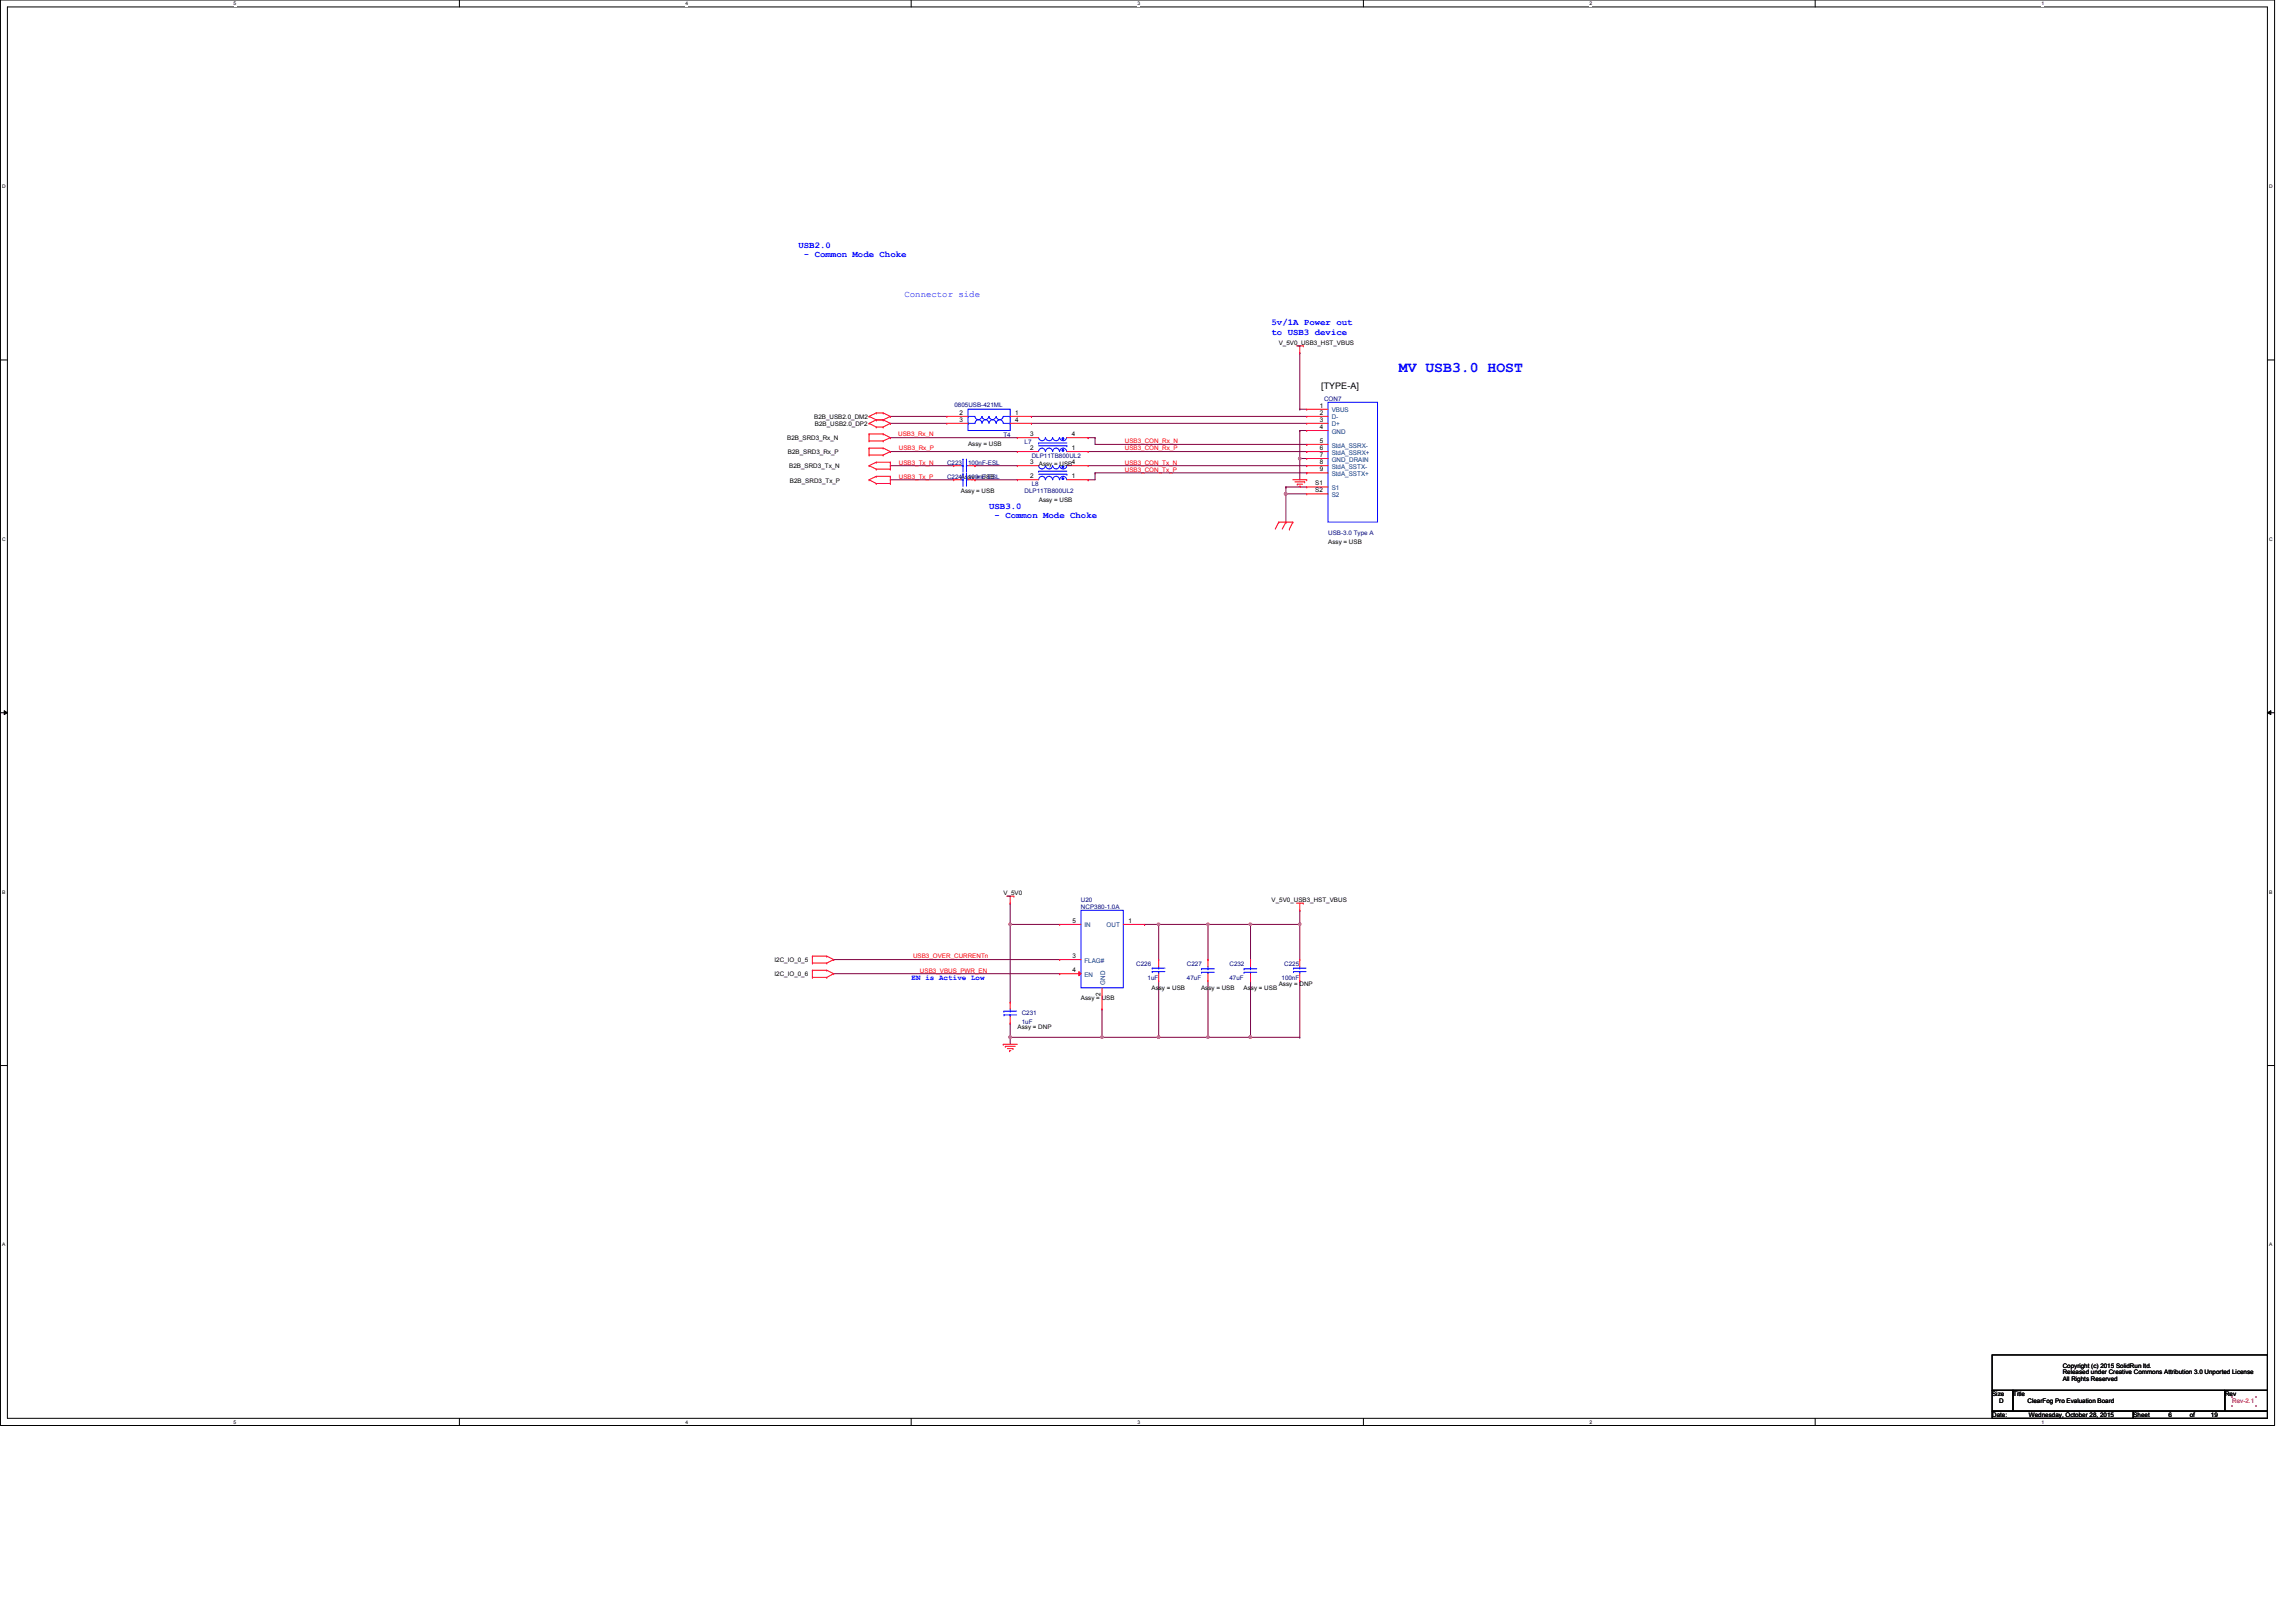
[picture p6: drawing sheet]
<svg xmlns="http://www.w3.org/2000/svg" width="420mm" height="297mm" viewBox="0 0 420 297" stroke-linecap="round" stroke-linejoin="round" font-family="sans-serif">
<defs><g id="words">
<text font-size="2.7" fill="#00f" x="256" y="68.2">MV USB3.0 HOST</text>
<g font-size="1.6" fill="#00f">
<text x="146.1" y="45.4">USB2.0</text>
<text x="147.1" y="47">- Common Mode Choke</text>
<text x="165.5" y="54.3">Connector side</text>
<text x="232.7" y="59.6">5v/1A Power out</text>
<text x="232.7" y="61.2">to USB3 device</text>
<text x="181" y="93.1">USB3.0</text>
<text x="182" y="94.8">- Common Mode Choke</text>
</g>
<text font-size="1.6" x="241.8" y="71.2">[TYPE-A]</text>
<text font-size="1.4" fill="#00f" x="166.8" y="179.4">EN is Active Low</text>
<g font-size="1.2">
<text x="175.6" y="75.9">2</text>
<text x="175.6" y="77.2">3</text>
<text x="185.8" y="75.9">1</text>
<text x="185.8" y="77.2">4</text>
<text x="241.5" y="74.6">1</text>
<text x="241.5" y="75.9">2</text>
<text x="241.5" y="77.2">3</text>
<text x="188.6" y="82.4">2</text>
<text x="188.6" y="79.8">3</text>
<text x="196.1" y="82.4">1</text>
<text x="196.1" y="79.8">4</text>
<text x="241.5" y="78.5">4</text>
<text x="241.5" y="81.1">5</text>
<text x="241.5" y="82.4">6</text>
<text x="241.5" y="83.7">7</text>
<text x="188.6" y="87.5">2</text>
<text x="188.6" y="85">3</text>
<text x="196.1" y="87.5">1</text>
<text x="196.1" y="85">4</text>
<text x="240.7" y="88.8">S1</text>
<text x="241.5" y="85">8</text>
<text x="241.5" y="86.3">9</text>
<text x="240.7" y="90.1">S2</text>
<text x="196.3" y="168.9">5</text>
<text x="206.5" y="168.9">1</text>
<text x="196.3" y="175.3">3</text>
<text x="196.3" y="177.9">4</text>
<text x="201.4" y="182.3" transform="rotate(-90 201.4 182.3)">2</text>
</g>
<g font-size="1.2" fill="#004080">
<text x="243.7" y="75.4">VBUS</text>
<text x="243.7" y="76.8">D-</text>
<text x="243.7" y="78">D+</text>
<text x="243.7" y="79.3">GND</text>
<text x="243.7" y="81.9">StdA_SSRX-</text>
<text x="243.7" y="83.2">StdA_SSRX+</text>
<text x="243.7" y="84.5">GND_DRAIN</text>
<text x="243.7" y="85.8">StdA_SSTX-</text>
<text x="243.7" y="87.1">StdA_SSTX+</text>
<text x="243.7" y="89.7">S1</text>
<text x="243.7" y="90.9">S2</text>
<text x="198.5" y="169.7">IN</text>
<text x="202.5" y="169.7">OUT</text>
<text x="198.5" y="176.2">FLAG#</text>
<text x="198.5" y="178.8">EN</text>
<text x="202.3" y="180.2" transform="rotate(-90 202.3 180.2)">GND</text>
</g>
<g font-size="1.1">
<text x="234" y="63.1">V_5V0_USB3_HST_VBUS</text>
<text x="149" y="76.7">B2B_USB2.0_DM2</text>
<text x="149.1" y="77.9">B2B_USB2.0_DP2</text>
<text x="144.1" y="80.5">B2B_SRD3_Rx_N</text>
<text x="144.2" y="83.1">B2B_SRD3_Rx_P</text>
<text x="177.2" y="81.6">Assy = USB</text>
<text x="144.4" y="85.7">B2B_SRD3_Tx_N</text>
<text x="144.6" y="88.3">B2B_SRD3_Tx_P</text>
<text x="190.1" y="85.3">Assy = USB</text>
<text x="175.9" y="90.2">Assy = USB</text>
<text x="190.1" y="91.8">Assy = USB</text>
<text x="243.1" y="99.5">Assy = USB</text>
<text x="183.6" y="163.8">V_5V0</text>
<text x="232.7" y="165.1">V_5V0_USB3_HST_VBUS</text>
<text x="141.7" y="176.1">I2C_IO_0_5</text>
<text x="141.7" y="178.7">I2C_IO_0_6</text>
<text x="197.8" y="183">Assy = USB</text>
<text x="210.7" y="181.1">Assy = USB</text>
<text x="219.8" y="181.1">Assy = USB</text>
<text x="227.6" y="181.1">Assy = USB</text>
<text x="234" y="180.5">Assy = DNP</text>
<text x="186.2" y="188.2">Assy = DNP</text>
<text x="377.5" y="250.3">Copyright (c) 2015 SolidRun ltd.</text>
<text x="377.5" y="251.5">Released under Creative Commons Attribution 3.0 Unported License</text>
<text x="364.6" y="255.5">Size</text>
<text x="365.8" y="256.8">D</text>
<text x="368.4" y="255.5">Title</text>
<text x="371.1" y="256.8">ClearFog Pro Evaluation Board</text>
<text x="377.5" y="252.7">All Rights Reserved</text>
<text x="407.2" y="255.5">Rev</text>
<text x="364.6" y="259.4">Date:</text>
<text x="371.3" y="259.4">Wednesday, October 28, 2015</text>
<text x="390.4" y="259.4">Sheet</text>
<text x="396.9" y="259.4">6</text>
<text x="400.7" y="259.4">of</text>
<text x="404.6" y="259.4">19</text>
</g>
<g font-size="1.1" fill="#000080">
<text x="174.7" y="74.5">0805USB-421ML</text>
<text x="242.3" y="73.4">CON7</text>
<text x="183.6" y="80">T4</text>
<text x="187.5" y="81.2">L7</text>
<text x="188.8" y="83.8">DLP11TB800UL2</text>
<text x="173.3" y="85">C223</text>
<text x="173.3" y="87.7">C224Assy = USB</text>
<text x="177.2" y="87.7">100nF-ESL</text>
<text x="177.2" y="85">100nF-ESL</text>
<text x="188.8" y="88.9">L8</text>
<text x="187.5" y="90.2">DLP11TB800UL2</text>
<text x="243.1" y="98">USB-3.0 Type A</text>
<text x="197.8" y="165.1">U20</text>
<text x="197.8" y="166.4">NCP380-1.0A</text>
<text x="207.9" y="176.7">C226</text>
<text x="210" y="179.3">1uF</text>
<text x="217.2" y="176.7">C227</text>
<text x="217.2" y="179.3">47uF</text>
<text x="225" y="176.7">C232</text>
<text x="225" y="179.3">47uF</text>
<text x="234.5" y="179.3">100nF</text>
<text x="235" y="176.7">C225</text>
<text x="187" y="185.8">C231</text>
<text x="187" y="187.3">1uF</text>
</g>
<g font-size="1.1" fill="#f00">
<text x="164.4" y="79.8">USB3_Rx_N</text>
<text x="164.5" y="82.4">USB3_Rx_P</text>
<text x="205.9" y="81.1">USB3_CON_Rx_N</text>
<text x="205.9" y="82.4">USB3_CON_Rx_P</text>
<text x="164.5" y="87.6">USB3_Tx_P</text>
<text x="164.5" y="85">USB3_Tx_N</text>
<text x="205.9" y="85">USB3_CON_Tx_N</text>
<text x="205.9" y="86.3">USB3_CON_Tx_P</text>
<text x="167.1" y="175.4">USB3_OVER_CURRENTn</text>
<text x="168.4" y="178">USB3_VBUS_PWR_EN</text>
</g>
<text font-size="1.1" fill="#f0f" x="408.5" y="256.8">Rev-2.1</text>
<g font-size=".9">
<text x="42.8" y="1">5</text>
<text x="125.4" y="1">4</text>
<text x="208.2" y="1">3</text>
<text x="290.9" y="1">2</text>
<text x="373.6" y="1">1</text>
<text x=".4" y="34.4">D</text>
<text x="415.3" y="34.4">D</text>
<text x=".4" y="99">C</text>
<text x="415.3" y="99">C</text>
<text x=".4" y="163.5">B</text>
<text x="415.3" y="163.5">B</text>
<text x=".4" y="228.1">A</text>
<text x="415.3" y="228.1">A</text>
<text x="42.8" y="260.6">5</text>
<text x="125.4" y="260.6">4</text>
<text x="208.2" y="260.6">3</text>
<text x="290.9" y="260.6">2</text>
<text x="373.6" y="260.6">1</text>
</g>
</g></defs>
<path d="M.1 0h416.2v260.9h-416.2zM1.4 1.3h413.6v258.2h-413.6z" fill="none" stroke="#000" stroke-width=".18"/>
<g fill="#fff">
<path d="M42.8 .2h.5v1h-.5z"/>
<path d="M42.8 259.8h.5v1h-.5z"/>
</g>
<path d="M84.1 0v1.3M84.1 259.5v1.4" fill="none" stroke="#000" stroke-width=".18"/>
<g fill="#fff">
<path d="M125.4 .2h.5v1h-.5z"/>
<path d="M125.4 259.8h.5v1h-.5z"/>
</g>
<path d="M166.8 0v1.3M166.8 259.5v1.4" fill="none" stroke="#000" stroke-width=".18"/>
<g fill="#fff">
<path d="M208.2 .2h.5v1h-.5z"/>
<path d="M208.2 259.8h.5v1h-.5z"/>
</g>
<path d="M249.5 0v1.3M249.5 259.5v1.4" fill="none" stroke="#000" stroke-width=".18"/>
<g fill="#fff">
<path d="M290.9 .2h.5v1h-.5z"/>
<path d="M290.9 259.8h.5v1h-.5z"/>
</g>
<path d="M332.2 0v1.3M332.2 259.5v1.4" fill="none" stroke="#000" stroke-width=".18"/>
<g fill="#fff">
<path d="M373.6 .2h.5v1h-.5z"/>
<path d="M373.6 259.8h.5v1h-.5z"/>
<path d="M.4 33.6h.7v1h-.7z"/>
<path d="M415.3 33.6h.6v1h-.6z"/>
<path d="M.4 98.2h.7v1h-.7z"/>
<path d="M415.3 98.2h.6v1h-.6z"/>
</g>
<path d="M.1 65.9h1.3M415 65.9h1.3" fill="none" stroke="#000" stroke-width=".18"/>
<g fill="#fff">
<path d="M.4 162.7h.6v1h-.6z"/>
<path d="M415.3 162.7h.6v1h-.6z"/>
</g>
<path d="M.1 130.4h1.3M.8 130l.6 .4-.6 .4zM415 130.4l.6-.4v.8zM415 130.4h1.3" fill="none" stroke="#000" stroke-width=".18"/>
<path d="M.8 130l.6 .4-.6 .4zM415 130.4l.6-.4v.8z" fill="#000"/>
<g fill="#fff">
<path d="M.4 227.3h.6v1h-.6z"/>
<path d="M415.3 227.3h.5v1h-.5z"/>
</g>
<path d="M.1 195h1.3M415 195h1.3" fill="none" stroke="#000" stroke-width=".18"/>
<g fill="none" stroke="#800040" stroke-width=".18">
<path d="M162.9 77.5h.1M162.9 76.2h.1M162.9 77.5h10.4M162.9 76.2h10.4M188.8 77.5h.1M188.8 76.2h.1M188.8 77.5h50.3M188.8 76.2h50.3M237.9 74.9h.1M237.9 78.8h.1M237.9 74.9h1.2M237.9 78.8h1.2"/>
<path d="M237.9 78.8v5.1M162.9 87.8h.1M162.9 87.8h11.6M178.4 85.2h.1M178.4 87.8h.1M178.4 87.8h7.8M178.4 85.2h7.8M199.1 87.8h.1M199.1 85.2h40M199.1 82.6h40M200.4 80.1h.1M200.4 86.5h.1"/>
<path d="M200.4 80.1v1.2h38.7M200.4 86.5v1.3h-1.3M200.4 86.5h38.7M237.9 83.9h.1M237.9 83.9h1.2M239.1 81.3h.1M239.1 82.6h.1M239.1 85.2h.1M239.1 86.5h.1M152.6 175.6h.1M152.6 175.6h41.3M152.6 178.2h41.3"/>
<path d="M193.9 178.2h.1"/>
</g>
<path d="M237.7 83.7h.3v.4l-.3-.1z" fill-rule="evenodd" fill="#f0f"/>
<path d="M237.7 83.7h.3v.4l-.3-.1z" fill="none" stroke="#f0f" stroke-width=".18"/>
<g fill="none" stroke="#800040" stroke-width=".18">
<path d="M237.9 64.6h.1M237.9 64.6v10.3M162.9 85.2h.1M162.9 82.6h.1M162.9 80.1h.1M162.9 85.2h11.6M162.9 80.1h23.3M162.9 82.6h23.3M199.1 80.1h.1M199.1 80.1h1.3M235.3 89.1h.1M235.3 89.1h3.8"/>
<path d="M235.3 89.1v1.3M237.9 83.9h.1M237.9 83.9v3.9M184.9 187.2h.1M184.9 189.8h.1M184.9 187.2v2.6M201.7 184.7h.1M201.7 184.7v5.1h-16.8"/>
</g>
<path d="M184.7 189.6h.3v.4l-.3-.1z" fill-rule="evenodd" fill="#f0f"/>
<path d="M184.7 189.6h.3v.4l-.3-.1z" fill="none" stroke="#f0f" stroke-width=".18"/>
<path d="M184.9 189.8h.1M184.9 189.8v1.3M201.7 189.8h10.3M212 189.8h.1" fill="none" stroke="#800040" stroke-width=".18"/>
<path d="M201.5 189.6h.3v.4l-.3-.1z" fill-rule="evenodd" fill="#f0f"/>
<path d="M201.5 189.6h.3v.4l-.3-.1z" fill="none" stroke="#f0f" stroke-width=".18"/>
<path d="M211.9 189.6h.3v.3l-.3 .1z" fill-rule="evenodd" fill="#f0f"/>
<path d="M211.9 189.6h.3v.3l-.3 .1z" fill="none" stroke="#f0f" stroke-width=".18"/>
<path d="M184.9 165.3h.1M184.9 169.2h.1M184.9 169.2h9M184.9 165.3v18.1M209.5 169.2h.1M209.5 169.2h2.5M221.1 169.2h.1M221.1 169.2h7.8M237.9 179.5h.1M237.9 179.5v10.3M184.9 183.4h.1" fill="none" stroke="#800040" stroke-width=".18"/>
<path d="M184.7 169h.3v.3h-.3z" fill-rule="evenodd" fill="#f0f"/>
<path d="M184.7 169h.3v.3h-.3z" fill="none" stroke="#f0f" stroke-width=".18"/>
<path d="M212 169.2h.1M212 169.2v6.4" fill="none" stroke="#800040" stroke-width=".18"/>
<path d="M211.9 169h.3v.3h-.3z" fill-rule="evenodd" fill="#f0f"/>
<path d="M211.9 169h.3v.3h-.3z" fill="none" stroke="#f0f" stroke-width=".18"/>
<path d="M235.3 90.4h.1M235.3 90.4h3.8M212 169.2h.1M212 169.2h9.1M237.9 169.2h.1M237.9 169.2v6.4" fill="none" stroke="#800040" stroke-width=".18"/>
<circle cx="235.3" cy="90.4" r=".26" fill="#f0f"/>
<circle cx="235.3" cy="90.4" r=".26" fill="none" stroke="#f0f" stroke-width=".18"/>
<path d="M235.3 95.5h.1M235.3 90.4v5.1M228.9 169.2h9M237.9 169.2h.1" fill="none" stroke="#800040" stroke-width=".18"/>
<circle cx="228.8" cy="169.1" r=".24" fill="#f0f"/>
<circle cx="228.8" cy="169.1" r=".24" fill="none" stroke="#f0f" stroke-width=".18"/>
<path d="M237.7 169h.3v.3h-.3z" fill-rule="evenodd" fill="#f0f"/>
<path d="M237.7 169h.3v.3h-.3z" fill="none" stroke="#f0f" stroke-width=".18"/>
<path d="M221.1 175.6h.1M221.1 169.2v6.4M228.9 175.6h.1M228.9 169.2v6.4" fill="none" stroke="#800040" stroke-width=".18"/>
<path d="M220.9 169h.3v.3h-.3z" fill-rule="evenodd" fill="#f0f"/>
<path d="M220.9 169h.3v.3h-.3z" fill="none" stroke="#f0f" stroke-width=".18"/>
<path d="M228.9 179.5v10.3M237.9 166.6h.1M237.9 166.6v2.6M228.9 189.8h.1M228.9 189.8h9M237.9 189.8h.1" fill="none" stroke="#800040" stroke-width=".18"/>
<circle cx="228.8" cy="189.8" r=".25" fill="#f0f"/>
<circle cx="228.8" cy="189.8" r=".25" fill="none" stroke="#f0f" stroke-width=".18"/>
<path d="M221.1 179.5v10.3M221.1 189.8h.1" fill="none" stroke="#800040" stroke-width=".18"/>
<path d="M220.9 189.6h.3v.4l-.4-.1z" fill-rule="evenodd" fill="#f0f"/>
<path d="M220.9 189.6h.3v.4l-.4-.1z" fill="none" stroke="#f0f" stroke-width=".18"/>
<path d="M212 179.5v10.3M212 189.8h.1M212 189.8h16.9M221.1 189.8h.1M228.9 189.8h.1" fill="none" stroke="#800040" stroke-width=".18"/>
<g fill="none" stroke="#f00" stroke-width=".18">
<path d="M159 79.4h.1M159 77.5h.1M159 76.2h.1M159 79.4h2.6M159 79.4v1.3M159 77.5l1.4 .6M159 76.2l1.4 .6M160.4 76.8h.1M160.4 78.1h.1M160.4 75.6h.1M160.4 76.8h1.2M160.4 76.8l-1.4 .7"/>
<path d="M160.4 78.1h1.2M160.4 75.6h1.2M160.4 75.6l-1.4 .6M161.6 79.4h.1M161.6 76.8h.1M161.6 78.1h.1M161.6 75.6h.1M161.6 79.4l1.3 .7M161.6 76.8l1.3 .7M161.6 75.6l1.3 .6M162.9 77.5h.1M162.9 76.2h.1"/>
<path d="M162.9 77.5l-1.3 .6M162.9 76.2l-1.3 .6M237.3 63.3h1.2M237.9 64.6h.1M237.9 63.3v1.3M238.5 63.3h.1M159 85.2h.1M159 87.8h.1M159 80.7h.1M159 82h.1M159 83.3h.1M159 85.2l1.4 .7"/>
<path d="M159 87.8l1.4 .7M159 80.7h2.6M159 82v1.3M159 83.3h2.6M159 82h2.6M160.4 85.9h.1M160.4 84.6h.1M160.4 88.5h.1M160.4 87.2h.1M160.4 85.9h2.5M160.4 84.6l-1.4 .6M160.4 84.6h2.5"/>
<path d="M160.4 88.5h2.5M160.4 87.2l-1.4 .6M160.4 87.2h2.5M161.6 80.7h.1M161.6 83.3h.1M161.6 82h.1M161.6 82l1.3 .6M162.9 84.6h.1M162.9 85.9h.1M162.9 87.2h.1M162.9 88.5h.1M162.9 80.1h.1"/>
<path d="M162.9 82.6h.1M162.9 84.6v1.3M162.9 87.2v1.3M162.9 80.1l-1.3 .6M162.9 82.6l-1.3 .7M234 95.5h.1M234 95.5l-.6 1.3M234 95.5h2.6M235.3 95.5h.1M235.3 95.5l-.6 1.3M236 96.8h.1M236.6 95.5h.1"/>
<path d="M236.6 95.5l-.6 1.3M236.6 87.8h2.5M237 88.2h1.8M237.4 88.6h.1M237.4 88.6h1M237.7 89h.3M238 89h.1M238.8 88.2h.1M239.1 87.8h.1M148.7 176.2h.1M148.7 175h.1M148.7 178.9h.1"/>
<path d="M148.7 177.5h.1M148.7 175h2.6M148.7 176.2h2.6M148.7 175v1.2M148.7 177.5v1.4M148.7 177.5h2.6M148.7 178.9h2.6M151.3 175h.1M151.3 176.2h.1M151.3 177.5h.1M151.3 178.9h.1M151.3 175l1.3 .6"/>
<path d="M151.3 177.5l1.3 .7M152.6 175.6h.1M152.6 178.2h.1M152.6 175.6l-1.3 .6M152.6 178.2l-1.3 .7M184.2 164h1.3M184.9 165.3h.1M184.9 164v1.3M185.5 164h.1M237.3 165.3h1.2M237.9 166.6h.1M237.9 165.3v1.3"/>
<path d="M238.5 165.3h.1M183.6 191.1h.1M183.6 191.1h2.6M184 191.5h.1M184 191.5h1.8M184.4 191.9h1M184.7 192.3h.1M184.7 192.3h.3M185.4 191.9h.1"/>
</g>
<path d="M364.6 254.4h3.8v3.8h-3.8zM364.6 258.2h25.8v1.3h-25.8zM364.6 247.9h50.4v6.5h-50.4zM368.4 254.4h38.8v3.8h-38.8zM390.4 258.2h24.6v1.3h-24.6zM407.2 254.4h7.8v3.8h-7.8z" fill="none" stroke="#000" stroke-width=".18"/>
<g fill="#f0f">
<path d="M408.3 255.5h.4v.4h-.4z"/>
<path d="M412.7 255.5h.3v.4h-.3z"/>
<path d="M412.7 257.1h.3v.3h-.3z"/>
<path d="M408.3 257.1h.4v.3h-.4z"/>
</g>
<path d="M364.6 254.4h3.8v3.8h-3.8zM364.6 258.2h25.8v1.3h-25.8zM364.6 247.9h50.4v6.5h-50.4zM368.4 254.4h38.8v3.8h-38.8zM390.4 258.2h24.6v1.3h-24.6zM407.2 254.4h7.8v3.8h-7.8z" fill="none" stroke="#000" stroke-width=".18"/>
<g fill="#f0f">
<path d="M408.3 255.5h.4v.4h-.4z"/>
<path d="M412.7 255.5h.3v.4h-.3z"/>
<path d="M412.7 257.1h.3v.3h-.3z"/>
<path d="M408.3 257.1h.4v.3h-.4z"/>
</g>
<path d="M364.6 254.4h3.8v3.8h-3.8zM364.6 258.2h25.8v1.3h-25.8zM364.6 247.9h50.4v6.5h-50.4zM368.4 254.4h38.8v3.8h-38.8zM390.4 258.2h24.6v1.3h-24.6zM407.2 254.4h7.8v3.8h-7.8z" fill="none" stroke="#000" stroke-width=".18"/>
<g fill="#f0f">
<path d="M408.3 255.5h.4v.4h-.4z"/>
<path d="M412.7 255.5h.3v.4h-.3z"/>
<path d="M412.7 257.1h.3v.3h-.3z"/>
<path d="M408.3 257.1h.4v.3h-.4z"/>
</g>
<g fill="none" stroke="#00f" stroke-width=".18">
<path d="M175.9 85.2h.3M176.2 84h.1M176.2 85.2h.1M176.2 84v2.4M176.9 85.2h.1M176.9 84h.1M176.9 85.2h.3M176.9 84v2.4M190.1 85.2a.61 .61 0 0 0 .6 .6 .61 .61 0 0 0 .6-.6M190.1 87.8a.61 .61 0 0 1 .6-.6 .61 .61 0 0 1 .6 .6M190.1 86.2h.1M190.1 86.2h5.1"/>
<path d="M190.1 86.8h5.1M191.3 85.2a.64 .64 0 0 0 .7 .6 .64 .64 0 0 0 .6-.6M191.3 87.8a.63 .63 0 0 1 .7-.6 .63 .63 0 0 1 .6 .6M192.7 85.2a.61 .61 0 0 0 .6 .6 .61 .61 0 0 0 .6-.6M192.7 87.8a.61 .61 0 0 1 .6-.6 .61 .61 0 0 1 .6 .6M193.9 85.2a.64 .64 0 0 0 .7 .6 .64 .64 0 0 0 .6-.6M193.9 87.8a.63 .63 0 0 1 .7-.6 .63 .63 0 0 1 .6 .6M195.2 86.8h.1M227.7 177.3h.1M227.7 177.9h.1M227.7 177.3h2.3M227.7 177.9h2.3"/>
<path d="M228.9 177.9h.1M228.9 177.3h.1M228.9 176.9v.4M228.9 177.9v.3"/>
</g>
<path d="M174.5 85.2h.1M174.5 85.2h1.4M177.2 85.2h1.2M178.4 85.2h.1M228.9 179.5h.1M228.9 175.6h.1M228.9 175.6v1.3M228.9 178.2v1.3" fill="none" stroke="#f00" stroke-width=".18"/>
<circle cx="194.5" cy="87.6" r=".17" fill="#00f"/>
<circle cx="194.5" cy="87.6" r=".17" fill="none" stroke="#00f" stroke-width=".18"/>
<circle cx="194.5" cy="85.4" r=".17" fill="#00f"/>
<g fill="none" stroke="#00f" stroke-width=".18">
<path d="M243 73.6h9.1v21.9h-9.1zM197.8 166.6h7.8v14.2h-7.8zM210.9 177.8h.1M210.9 177.2h.1M210.9 177.8h2.3M210.9 177.2h2.3M212 177.2h.1M212 177.8h.1M212 176.9v.3M212 177.8v.4M219.9 177.3h.1M219.9 177.9h.1"/>
<path d="M219.9 177.3h2.3M219.9 177.9h2.3M221.1 177.9h.1M221.1 177.3h.1M221.1 176.9v.4M221.1 177.9v.3"/>
<circle cx="194.5" cy="85.4" r=".17"/>
</g>
<g fill="none" stroke="#f00" stroke-width=".18">
<path d="M239.1 74.9h.1M239.1 76.2h.1M239.1 77.5h.1M239.1 78.8h.1M239.1 74.9h3.9M239.1 76.2h3.9M239.1 77.5h3.9M239.1 78.8h3.9M186.2 87.8h.1M186.2 85.2h.1M186.2 87.8h3.9M186.2 85.2h3.9"/>
<path d="M195.2 87.8h3.9M195.2 85.2h3.9M199.1 87.8h.1M199.1 85.2h.1M239.1 81.3h.1M239.1 82.6h.1M239.1 83.9h.1M239.1 85.2h.1M239.1 86.5h.1M239.1 89.1h.1M239.1 90.4h.1M239.1 85.2h3.9"/>
<path d="M239.1 81.3h3.9M239.1 82.6h3.9M239.1 83.9h3.9M239.1 86.5h3.9M239.1 89.1h3.9M239.1 90.4h3.9M193.9 169.2h.1M193.9 175.6h.1M193.9 169.2h3.9M193.9 175.6h3.9M212 175.6h.1M212 179.5h.1"/>
<path d="M212 175.6v1.3M212 178.2v1.3M221.1 179.5h.1M221.1 175.6h.1M221.1 175.6v1.3M221.1 178.2v1.3"/>
</g>
<path d="M197.4 177.8l.4 .4-.4 .4z" fill="#f00"/>
<g fill="none" stroke="#f00" stroke-width=".18">
<path d="M173.3 76.2h.1M173.3 77.5h.1M173.3 76.2h3.9M173.3 77.5h3.9M184.9 76.2h3.9M184.9 77.5h3.9M188.8 76.2h.1M188.8 77.5h.1M193.9 178.2h.1M193.9 178.2h3.9M197.4 177.8l.4 .4-.4 .4zM205.6 169.2h3.9"/>
<path d="M209.5 169.2h.1M237.9 175.6h.1M237.9 179.5h.1M237.9 175.6v1.3M237.9 178.2v1.3M184.9 187.2h.1M184.9 183.4h.1M184.9 183.4v1.3M184.9 186v1.2M201.7 184.7h.1M201.7 180.8v3.9"/>
</g>
<g fill="none" stroke="#00f" stroke-width=".18">
<path d="M177.2 74.9h7.7v3.9h-7.7zM177.2 76.2h1.2a.64 .64 0 0 0 .7 .6 .64 .64 0 0 0 .6-.6M177.2 77.5h1.2a.63 .63 0 0 1 .7-.7 .63 .63 0 0 1 .6 .7M177.2 77.5h.1M177.2 76.2h.1M179.7 76.2a.61 .61 0 0 0 .7 .6 .61 .61 0 0 0 .6-.6M179.7 77.5a.61 .61 0 0 1 .7-.7 .61 .61 0 0 1 .6 .7M181 76.2a.64 .64 0 0 0 .7 .6 .64 .64 0 0 0 .6-.6M181 77.5a.63 .63 0 0 1 .7-.7 .63 .63 0 0 1 .6 .7M182.3 76.2a.64 .64 0 0 0 .7 .6 .64 .64 0 0 0 .6-.6h1.3M182.3 77.5a.63 .63 0 0 1 .7-.7 .63 .63 0 0 1 .6 .7h1.3M184.9 76.2h.1"/>
<path d="M184.9 77.5h.1M190.1 82.6a.61 .61 0 0 1 .6-.6 .61 .61 0 0 1 .6 .6M190.1 81.1h.1M190.1 81.1h5.1M190.1 81.6h5.1M191.3 80.1a.62 .62 0 0 1-.6 .6 .62 .62 0 0 1-.6-.6M191.3 82.6a.63 .63 0 0 1 .7-.6 .63 .63 0 0 1 .6 .6M192.6 80.1a.64 .64 0 0 1-.6 .5 .64 .64 0 0 1-.7-.5M192.7 82.6a.61 .61 0 0 1 .6-.6 .61 .61 0 0 1 .6 .6M193.9 80.1a.62 .62 0 0 1-.6 .5 .62 .62 0 0 1-.6-.5M193.9 82.6a.63 .63 0 0 1 .7-.6 .63 .63 0 0 1 .6 .6M195.2 80.1a.64 .64 0 0 1-.6 .5 .64 .64 0 0 1-.7-.5"/>
<path d="M195.2 81.6h.1M236.7 177.8h.1M236.7 177.2h.1M236.7 177.8h2.3M236.7 177.2h2.3M237.9 177.2h.1M237.9 177.8h.1M237.9 176.9v.3M237.9 177.8v.4M183.7 185h.1M183.7 185.7h.1M183.7 185h2.4"/>
<path d="M183.7 185.7h2.4M184.9 185.7h.1M184.9 185h.1M184.9 184.7v.3M184.9 185.7v.3"/>
</g>
<path d="M194.4 82.3h.2v.3h-.2z" fill-rule="evenodd" fill="#00f"/>
<path d="M194.4 82.3h.2v.3h-.2z" fill="none" stroke="#00f" stroke-width=".18"/>
<path d="M194.4 80.1h.2v.3h-.2z" fill-rule="evenodd" fill="#00f"/>
<path d="M175.9 87.8h.3M176.2 86.7h.1M176.2 87.8h.1M176.2 86.7v2.3M176.9 87.8h.1M176.9 86.7h.1M176.9 87.8h.3M176.9 86.7v2.3M194.4 80.1h.2v.3h-.2z" fill="none" stroke="#00f" stroke-width=".18"/>
<path d="M174.5 87.8h.1M174.5 87.8h1.4M177.2 87.8h1.2M178.4 87.8h.1M186.2 82.6h.1M186.2 80.1h.1M186.2 82.6h3.9M186.2 80.1h3.9M195.2 82.6h3.9M195.2 80.1h3.9M199.1 82.6h.1M199.1 80.1h.1" fill="none" stroke="#f00" stroke-width=".18"/>
<path d="M237.7 83.7h.3v.4l-.3-.1z" fill-rule="evenodd" fill="#f0f"/>
<path d="M237.7 83.7h.3v.4l-.3-.1z" fill="none" stroke="#f0f" stroke-width=".18"/>
<path d="M184.7 189.6h.3v.4l-.3-.1z" fill-rule="evenodd" fill="#f0f"/>
<path d="M184.7 189.6h.3v.4l-.3-.1z" fill="none" stroke="#f0f" stroke-width=".18"/>
<path d="M201.5 189.6h.3v.4l-.3-.1z" fill-rule="evenodd" fill="#f0f"/>
<path d="M201.5 189.6h.3v.4l-.3-.1z" fill="none" stroke="#f0f" stroke-width=".18"/>
<path d="M211.9 189.6h.3v.3l-.3 .1z" fill-rule="evenodd" fill="#f0f"/>
<path d="M211.9 189.6h.3v.3l-.3 .1z" fill="none" stroke="#f0f" stroke-width=".18"/>
<path d="M184.7 169h.3v.3h-.3z" fill-rule="evenodd" fill="#f0f"/>
<path d="M184.7 169h.3v.3h-.3z" fill="none" stroke="#f0f" stroke-width=".18"/>
<path d="M211.9 169h.3v.3h-.3z" fill-rule="evenodd" fill="#f0f"/>
<path d="M211.9 169h.3v.3h-.3z" fill="none" stroke="#f0f" stroke-width=".18"/>
<circle cx="235.3" cy="90.4" r=".26" fill="#f0f"/>
<circle cx="235.3" cy="90.4" r=".26" fill="none" stroke="#f0f" stroke-width=".18"/>
<circle cx="228.8" cy="169.1" r=".24" fill="#f0f"/>
<circle cx="228.8" cy="169.1" r=".24" fill="none" stroke="#f0f" stroke-width=".18"/>
<path d="M237.7 169h.3v.3h-.3z" fill-rule="evenodd" fill="#f0f"/>
<path d="M237.7 169h.3v.3h-.3z" fill="none" stroke="#f0f" stroke-width=".18"/>
<path d="M220.9 169h.3v.3h-.3z" fill-rule="evenodd" fill="#f0f"/>
<path d="M220.9 169h.3v.3h-.3z" fill="none" stroke="#f0f" stroke-width=".18"/>
<circle cx="228.8" cy="189.8" r=".25" fill="#f0f"/>
<circle cx="228.8" cy="189.8" r=".25" fill="none" stroke="#f0f" stroke-width=".18"/>
<path d="M220.9 189.6h.3v.4l-.4-.1z" fill-rule="evenodd" fill="#f0f"/>
<path d="M220.9 189.6h.3v.4l-.4-.1z" fill="none" stroke="#f0f" stroke-width=".18"/>
<use href="#words"/>
</svg>
